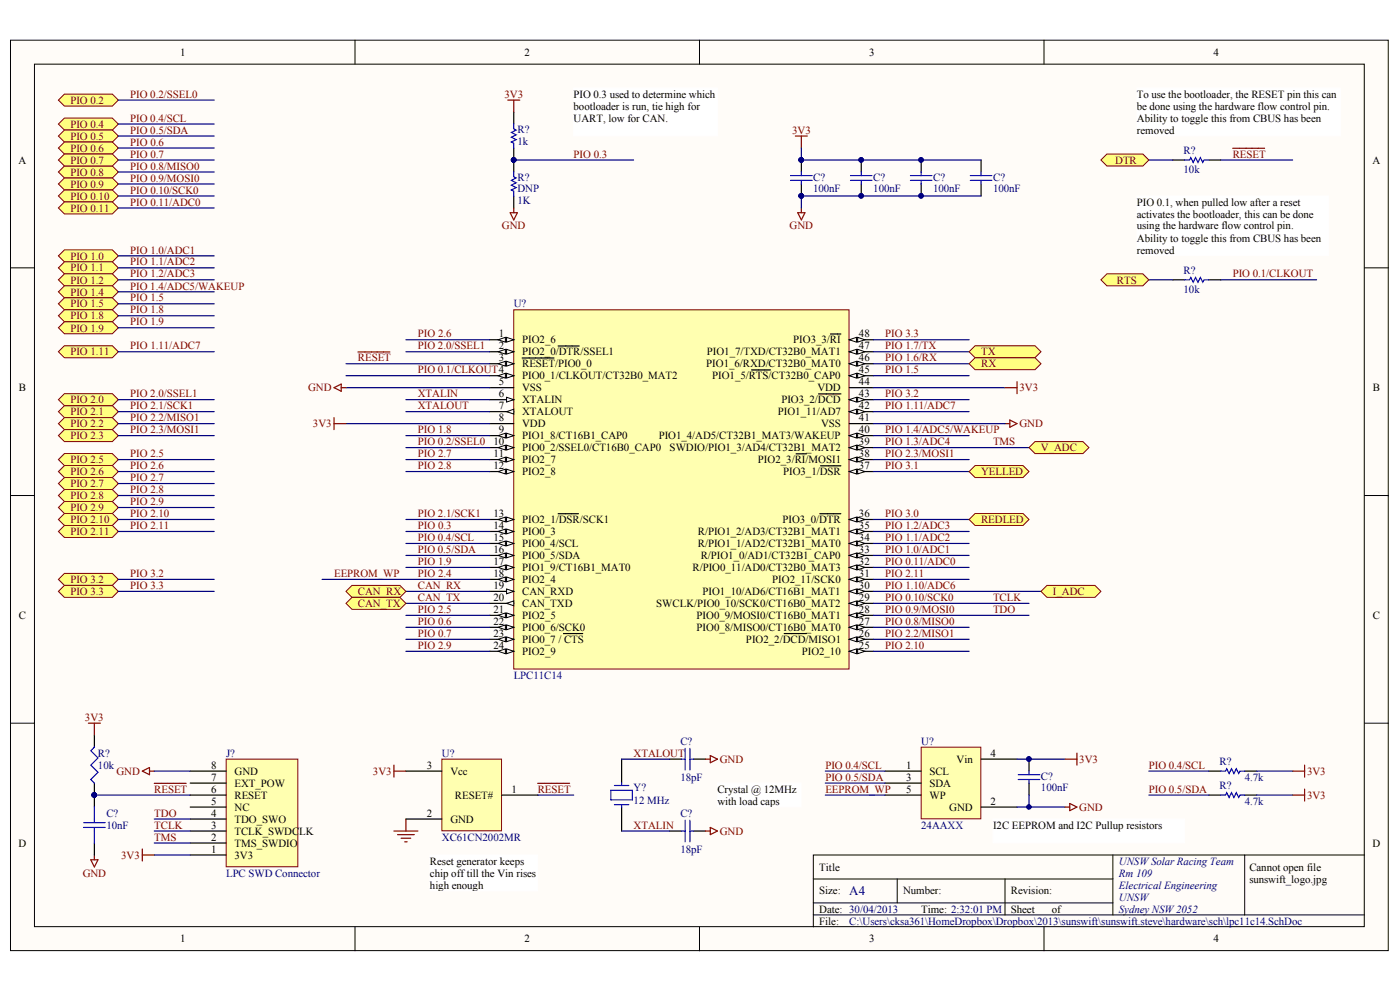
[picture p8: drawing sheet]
<svg xmlns="http://www.w3.org/2000/svg" width="288mm" height="204mm" viewBox="0 0 288 204" stroke-linecap="round" stroke-linejoin="round" font-family="sans-serif">
<defs><g id="words">
<text font-size="2.7" fill="#000080" x="174.6" y="184">A4</text>
<g font-size="2.2">
<text x="37" y="11.5">1</text>
<text x="107.9" y="11.5">2</text>
<text x="178.7" y="11.5">3</text>
<text x="249.5" y="11.5">4</text>
<text x="117.9" y="20.1">PIO 0.3 used to determine which</text>
<text x="117.9" y="22.6">bootloader is run, tie high for</text>
<text x="233.8" y="20.1">To use the bootloader, the RESET pin this can</text>
<text x="233.8" y="22.6">be done using the hardware flow control pin.</text>
<text x="117.9" y="25">UART, low for CAN.</text>
<text x="233.8" y="25">Ability to toggle this from CBUS has been</text>
<text x="233.8" y="27.5">removed</text>
<text x="3.8" y="33.6">A</text>
<text x="282.2" y="33.6">A</text>
<text x="233.8" y="42.3">PIO 0.1, when pulled low after a reset</text>
<text x="233.8" y="44.7">activates the bootloader, this can be done</text>
<text x="233.8" y="47.2">using the hardware flow control pin.</text>
<text x="233.8" y="49.7">Ability to toggle this from CBUS has been</text>
<text x="233.8" y="52.1">removed</text>
<text x="102.5" y="69.4">1</text>
<text x="102.5" y="71.8">2</text>
<text x="107.4" y="70.6">PIO2_6</text>
<text x="163.1" y="70.6">PIO3_3/RI</text>
<text x="176.6" y="71.8">47</text>
<text x="176.6" y="69.4">48</text>
<text x="102.5" y="74.3">3</text>
<text x="107.4" y="73">PIO2_0/DTR/SSEL1</text>
<text x="107.4" y="75.5">RESET/PIO0_0</text>
<text x="107.4" y="78">PIO0_1/CLKOUT/CT32B0_MAT2</text>
<text x="145.2" y="75.5">PIO1_6/RXD/CT32B0_MAT0</text>
<text x="145.3" y="73">PIO1_7/TXD/CT32B0_MAT1</text>
<text x="146.4" y="78">PIO1_5/RTS/CT32B0_CAP0</text>
<text x="176.6" y="76.7">45</text>
<text x="176.6" y="74.3">46</text>
<text x="3.9" y="80.4">B</text>
<text x="102.5" y="79.2">5</text>
<text x="102.5" y="81.7">6</text>
<text x="107.4" y="80.4">VSS</text>
<text x="107.4" y="82.9">XTALIN</text>
<text x="160.7" y="82.9">PIO3_2/DCD</text>
<text x="168.1" y="80.4">VDD</text>
<text x="176.6" y="81.7">43</text>
<text x="176.6" y="79.2">44</text>
<text x="282.3" y="80.4">B</text>
<text x="102.5" y="84.1">7</text>
<text x="102.5" y="86.6">8</text>
<text x="102.5" y="89.1">9</text>
<text x="107.4" y="85.4">XTALOUT</text>
<text x="107.4" y="87.8">VDD</text>
<text x="159.9" y="85.4">PIO1_11/AD7</text>
<text x="168.8" y="87.8">VSS</text>
<text x="176.6" y="89.1">40</text>
<text x="176.6" y="86.6">41</text>
<text x="176.6" y="84.1">42</text>
<text x="101.4" y="91.5">10</text>
<text x="101.4" y="94">11</text>
<text x="107.4" y="90.3">PIO1_8/CT16B1_CAP0</text>
<text x="107.4" y="92.7">PIO0_2/SSEL0/CT16B0_CAP0</text>
<text x="107.4" y="95.2">PIO2_7</text>
<text x="135.5" y="90.3">PIO1_4/AD5/CT32B1_MAT3/WAKEUP</text>
<text x="137.7" y="92.7">SWDIO/PIO1_3/AD4/CT32B1_MAT2</text>
<text x="155.8" y="95.2">PIO2_3/RI/MOSI1</text>
<text x="176.6" y="94">38</text>
<text x="176.6" y="91.5">39</text>
<text x="101.4" y="96.4">12</text>
<text x="107.4" y="97.7">PIO2_8</text>
<text x="161" y="97.7">PIO3_1/DSR</text>
<text x="176.6" y="96.4">37</text>
<text x="101.4" y="106.3">13</text>
<text x="107.4" y="107.5">PIO2_1/DSR/SCK1</text>
<text x="160.9" y="107.5">PIO3_0/DTR</text>
<text x="176.6" y="106.3">36</text>
<text x="101.4" y="108.8">14</text>
<text x="101.4" y="111.2">15</text>
<text x="101.4" y="113.7">16</text>
<text x="107.4" y="110">PIO0_3</text>
<text x="107.4" y="112.5">PIO0_4/SCL</text>
<text x="143.5" y="112.5">R/PIO1_1/AD2/CT32B1_MAT0</text>
<text x="143.5" y="110">R/PIO1_2/AD3/CT32B1_MAT1</text>
<text x="176.6" y="113.7">33</text>
<text x="176.6" y="111.2">34</text>
<text x="176.6" y="108.8">35</text>
<text x="101.4" y="116.2">17</text>
<text x="101.4" y="118.6">18</text>
<text x="107.4" y="114.9">PIO0_5/SDA</text>
<text x="107.4" y="117.4">PIO1_9/CT16B1_MAT0</text>
<text x="107.4" y="119.9">PIO2_4</text>
<text x="142.4" y="117.4">R/PIO0_11/AD0/CT32B0_MAT3</text>
<text x="144.1" y="114.9">R/PIO1_0/AD1/CT32B1_CAP0</text>
<text x="158.8" y="119.9">PIO2_11/SCK0</text>
<text x="176.6" y="118.6">31</text>
<text x="176.6" y="116.2">32</text>
<text x="101.4" y="121.1">19</text>
<text x="101.4" y="123.5">20</text>
<text x="107.4" y="122.3">CAN_RXD</text>
<text x="107.4" y="124.8">CAN_TXD</text>
<text x="134.9" y="124.8">SWCLK/PIO0_10/SCK0/CT16B0_MAT2</text>
<text x="144.5" y="122.3">PIO1_10/AD6/CT16B1_MAT1</text>
<text x="176.6" y="123.5">29</text>
<text x="176.6" y="121.1">30</text>
<text x="3.9" y="127.3">C</text>
<text x="101.4" y="126">21</text>
<text x="101.4" y="128.5">22</text>
<text x="101.4" y="130.9">23</text>
<text x="107.4" y="127.3">PIO2_5</text>
<text x="107.4" y="129.7">PIO0_6/SCK0</text>
<text x="143.2" y="129.7">PIO0_8/MISO0/CT16B0_MAT0</text>
<text x="143.2" y="127.3">PIO0_9/MOSI0/CT16B0_MAT1</text>
<text x="176.6" y="130.9">26</text>
<text x="176.6" y="128.5">27</text>
<text x="176.6" y="126">28</text>
<text x="282.3" y="127.3">C</text>
<text x="101.4" y="133.4">24</text>
<text x="107.4" y="132.2">PIO0_7 / CTS</text>
<text x="107.4" y="134.6">PIO2_9</text>
<text x="153.4" y="132.2">PIO2_2/DCD/MISO1</text>
<text x="164.9" y="134.6">PIO2_10</text>
<text x="176.6" y="133.4">25</text>
<text x="203.7" y="155.6">4</text>
<text x="43.4" y="160.5">7</text>
<text x="43.4" y="158">8</text>
<text x="48.2" y="161.7">EXT_POW</text>
<text x="48.2" y="159.3">GND</text>
<text x="87.8" y="158">3</text>
<text x="92.6" y="159.3">Vcc</text>
<text x="186.3" y="158">1</text>
<text x="186.3" y="160.5">3</text>
<text x="191.1" y="159.3">SCL</text>
<text x="191.1" y="161.7">SDA</text>
<text x="196.7" y="156.8">Vin</text>
<text x="43.4" y="167.9">4</text>
<text x="43.4" y="165.4">5</text>
<text x="43.4" y="162.9">6</text>
<text x="48.2" y="166.7">NC</text>
<text x="48.2" y="164.2">RESET</text>
<text x="87.8" y="167.9">2</text>
<text x="93.5" y="164.2">RESET#</text>
<text x="105.2" y="162.9">1</text>
<text x="147.5" y="162.9">Crystal @ 12MHz</text>
<text x="147.5" y="165.4">with load caps</text>
<text x="186.3" y="162.9">5</text>
<text x="191.1" y="164.2">WP</text>
<text x="195.2" y="166.7">GND</text>
<text x="203.7" y="165.4">2</text>
<text x="43.4" y="172.8">2</text>
<text x="43.4" y="170.3">3</text>
<text x="48.2" y="171.6">TCLK_SWDCLK</text>
<text x="48.2" y="169.1">TDO_SWO</text>
<text x="92.6" y="169.1">GND</text>
<text x="204.2" y="170.3">I2C EEPROM and I2C Pullup resistors</text>
<text x="3.8" y="174">D</text>
<text x="43.4" y="175.3">1</text>
<text x="48.2" y="176.5">3V3</text>
<text x="48.2" y="174">TMS_SWDIO</text>
<text x="88.4" y="177.7">Reset generator keeps</text>
<text x="168.4" y="179">Title</text>
<text x="256.9" y="179">Cannot open file</text>
<text x="282.2" y="174">D</text>
<text x="88.4" y="180.2">chip off till the Vin rises</text>
<text x="88.4" y="182.6">high enough</text>
<text x="168.4" y="183.9">Size:</text>
<text x="185.7" y="183.9">Number:</text>
<text x="207.9" y="183.9">Revision:</text>
<text x="256.9" y="181.4">sunswift_logo.jpg</text>
<text x="168.4" y="187.6">Date: 30/04/2013</text>
<text x="168.4" y="190">File:</text>
<text x="189.4" y="187.6">Time: 2:32:01 PM</text>
<text x="207.9" y="187.6">Sheet</text>
<text x="216.2" y="187.6">of</text>
<text x="37" y="193.7">1</text>
<text x="107.9" y="193.7">2</text>
<text x="178.7" y="193.7">3</text>
<text x="249.5" y="193.7">4</text>
</g>
<g font-size="2.2" fill="#800000">
<text x="14.5" y="21.3">PIO 0.2</text>
<text x="26.8" y="20.1">PIO 0.2/SSEL0</text>
<text x="14.5" y="26.2">PIO 0.4</text>
<text x="14.5" y="28.7">PIO 0.5</text>
<text x="26.8" y="25">PIO 0.4/SCL</text>
<text x="26.8" y="27.5">PIO 0.5/SDA</text>
<text x="26.8" y="30">PIO 0.6</text>
<text x="14.5" y="31.2">PIO 0.6</text>
<text x="14.5" y="33.6">PIO 0.7</text>
<text x="26.8" y="32.4">PIO 0.7</text>
<text x="26.8" y="34.9">PIO 0.8/MISO0</text>
<text x="117.9" y="32.4">PIO 0.3</text>
<text x="229.3" y="33.6">DTR</text>
<text x="253.5" y="32.4">RESET</text>
<text x="14.5" y="36.1">PIO 0.8</text>
<text x="14.5" y="38.6">PIO 0.9</text>
<text x="14.5" y="41">PIO 0.10</text>
<text x="26.8" y="39.8">PIO 0.10/SCK0</text>
<text x="26.8" y="37.3">PIO 0.9/MOSI0</text>
<text x="14.5" y="43.5">PIO 0.11</text>
<text x="26.8" y="42.3">PIO 0.11/ADC0</text>
<text x="14.5" y="53.3">PIO 1.0</text>
<text x="26.8" y="52.1">PIO 1.0/ADC1</text>
<text x="14.5" y="55.8">PIO 1.1</text>
<text x="14.5" y="58.3">PIO 1.2</text>
<text x="26.8" y="59.5">PIO 1.4/ADC5/WAKEUP</text>
<text x="26.8" y="57">PIO 1.2/ADC3</text>
<text x="26.8" y="54.6">PIO 1.1/ADC2</text>
<text x="229.7" y="58.3">RTS</text>
<text x="253.5" y="57">PIO 0.1/CLKOUT</text>
<text x="14.5" y="60.7">PIO 1.4</text>
<text x="14.5" y="63.2">PIO 1.5</text>
<text x="14.5" y="65.6">PIO 1.8</text>
<text x="26.8" y="64.4">PIO 1.8</text>
<text x="26.8" y="62">PIO 1.5</text>
<text x="14.5" y="68.1">PIO 1.9</text>
<text x="26.8" y="66.9">PIO 1.9</text>
<text x="26.8" y="71.8">PIO 1.11/ADC7</text>
<text x="85.9" y="69.4">PIO 2.6</text>
<text x="85.9" y="71.8">PIO 2.0/SSEL1</text>
<text x="182" y="69.4">PIO 3.3</text>
<text x="182" y="71.8">PIO 1.7/TX</text>
<text x="14.5" y="73">PIO 1.11</text>
<text x="73.6" y="74.3">RESET</text>
<text x="85.9" y="76.7">PIO 0.1/CLKOUT4</text>
<text x="182" y="74.3">PIO 1.6/RX</text>
<text x="182" y="76.7">PIO 1.5</text>
<text x="201.7" y="73">TX</text>
<text x="201.7" y="75.5">RX</text>
<text x="14.5" y="82.9">PIO 2.0</text>
<text x="26.8" y="81.7">PIO 2.0/SSEL1</text>
<text x="85.9" y="81.7">XTALIN</text>
<text x="182" y="81.7">PIO 3.2</text>
<text x="14.5" y="85.4">PIO 2.1</text>
<text x="14.5" y="87.8">PIO 2.2</text>
<text x="26.8" y="84.1">PIO 2.1/SCK1</text>
<text x="26.8" y="89.1">PIO 2.3/MOSI1</text>
<text x="26.8" y="86.6">PIO 2.2/MISO1</text>
<text x="85.9" y="84.1">XTALOUT</text>
<text x="85.9" y="89.1">PIO 1.8</text>
<text x="182" y="89.1">PIO 1.4/ADC5/WAKEUP</text>
<text x="182" y="84.1">PIO 1.11/ADC7</text>
<text x="14.5" y="95.2">PIO 2.5</text>
<text x="14.5" y="90.3">PIO 2.3</text>
<text x="26.8" y="94">PIO 2.5</text>
<text x="85.9" y="91.5">PIO 0.2/SSEL0</text>
<text x="85.9" y="94">PIO 2.7</text>
<text x="182" y="91.5">PIO 1.3/ADC4</text>
<text x="182" y="94">PIO 2.3/MOSI1</text>
<text x="204.2" y="91.5">TMS</text>
<text x="214" y="92.7">V_ADC</text>
<text x="14.5" y="97.7">PIO 2.6</text>
<text x="14.5" y="100.1">PIO 2.7</text>
<text x="26.8" y="96.4">PIO 2.6</text>
<text x="26.8" y="98.9">PIO 2.7</text>
<text x="26.8" y="101.4">PIO 2.8</text>
<text x="85.9" y="96.4">PIO 2.8</text>
<text x="182" y="96.4">PIO 3.1</text>
<text x="201.7" y="97.7">YELLED</text>
<text x="14.5" y="105.1">PIO 2.9</text>
<text x="14.5" y="107.5">PIO 2.10</text>
<text x="14.5" y="102.6">PIO 2.8</text>
<text x="26.8" y="103.8">PIO 2.9</text>
<text x="26.8" y="106.3">PIO 2.10</text>
<text x="85.9" y="106.3">PIO 2.1/SCK1</text>
<text x="182" y="106.3">PIO 3.0</text>
<text x="201.7" y="107.5">REDLED</text>
<text x="14.5" y="110">PIO 2.11</text>
<text x="26.8" y="108.8">PIO 2.11</text>
<text x="85.9" y="108.8">PIO 0.3</text>
<text x="85.9" y="111.2">PIO 0.4/SCL</text>
<text x="85.9" y="113.7">PIO 0.5/SDA</text>
<text x="182" y="108.8">PIO 1.2/ADC3</text>
<text x="182" y="113.7">PIO 1.0/ADC1</text>
<text x="182" y="111.2">PIO 1.1/ADC2</text>
<text x="14.5" y="119.9">PIO 3.2</text>
<text x="26.8" y="118.6">PIO 3.2</text>
<text x="68.7" y="118.6">EEPROM_WP</text>
<text x="85.9" y="116.2">PIO 1.9</text>
<text x="85.9" y="118.6">PIO 2.4</text>
<text x="182" y="116.2">PIO 0.11/ADC0</text>
<text x="182" y="118.6">PIO 2.11</text>
<text x="14.5" y="122.3">PIO 3.3</text>
<text x="26.8" y="121.1">PIO 3.3</text>
<text x="73.6" y="122.3">CAN_RX</text>
<text x="73.6" y="124.8">CAN_TX</text>
<text x="85.9" y="121.1">CAN_RX</text>
<text x="85.9" y="123.5">CAN_TX</text>
<text x="182" y="123.5">PIO 0.10/SCK0</text>
<text x="182" y="121.1">PIO 1.10/ADC6</text>
<text x="204.2" y="123.5">TCLK</text>
<text x="216.5" y="122.3">I_ADC</text>
<text x="85.9" y="126">PIO 2.5</text>
<text x="85.9" y="128.5">PIO 0.6</text>
<text x="85.9" y="130.9">PIO 0.7</text>
<text x="182" y="130.9">PIO 2.2/MISO1</text>
<text x="182" y="126">PIO 0.9/MOSI0</text>
<text x="182" y="128.5">PIO 0.8/MISO0</text>
<text x="204.2" y="126">TDO</text>
<text x="85.9" y="133.4">PIO 2.9</text>
<text x="182" y="133.4">PIO 2.10</text>
<text x="130.3" y="155.6">XTALOUT</text>
<text x="76.7" y="159.3">3V3</text>
<text x="169.7" y="158">PIO 0.4/SCL</text>
<text x="169.7" y="160.5">PIO 0.5/SDA</text>
<text x="236.2" y="158">PIO 0.4/SCL</text>
<text x="31.7" y="162.9">RESET</text>
<text x="31.7" y="167.9">TDO</text>
<text x="110.6" y="162.9">RESET</text>
<text x="169.7" y="162.9">EEPROM_WP</text>
<text x="236.2" y="162.9">PIO 0.5/SDA</text>
<text x="31.7" y="170.3">TCLK</text>
<text x="31.7" y="172.8">TMS</text>
<text x="130.3" y="170.3">XTALIN</text>
</g>
<g font-size="2.2" fill="#7f0000">
<text x="103.7" y="20.1">3V3</text>
<text x="162.9" y="27.5">3V3</text>
<text x="103.2" y="47.2">GND</text>
<text x="162.4" y="47.2">GND</text>
<text x="63.4" y="80.4">GND</text>
<text x="209.6" y="80.4">3V3</text>
<text x="64.3" y="87.8">3V3</text>
<text x="209.6" y="87.8">GND</text>
<text x="17.5" y="148.2">3V3</text>
<text x="23.9" y="159.3">GND</text>
<text x="148" y="156.8">GND</text>
<text x="221.9" y="156.8">3V3</text>
<text x="268.7" y="159.3">3V3</text>
<text x="221.9" y="166.7">GND</text>
<text x="268.7" y="164.2">3V3</text>
<text x="148" y="171.6">GND</text>
<text x="24.9" y="176.5">3V3</text>
<text x="17" y="180.2">GND</text>
</g>
<g font-size="2.2" fill="#000080">
<text x="106.4" y="27.3">R?</text>
<text x="106.4" y="29.7">1k</text>
<text x="243.4" y="31.7">R?</text>
<text x="243.4" y="35.6">10k</text>
<text x="106.4" y="37.1">R?</text>
<text x="106.4" y="39.6">DNP</text>
<text x="167.2" y="37.1">C?</text>
<text x="167.2" y="39.6">100nF</text>
<text x="179.6" y="37.1">C?</text>
<text x="179.6" y="39.6">100nF</text>
<text x="191.9" y="37.1">C?</text>
<text x="191.9" y="39.6">100nF</text>
<text x="204.2" y="37.1">C?</text>
<text x="204.2" y="39.6">100nF</text>
<text x="106.4" y="42">1K</text>
<text x="243.4" y="56.3">R?</text>
<text x="105.6" y="63.2">U?</text>
<text x="243.4" y="60.2">10k</text>
<text x="105.6" y="139.6">LPC11C14</text>
<text x="20.1" y="155.6">R?</text>
<text x="46.5" y="155.6">J?</text>
<text x="90.9" y="155.6">U?</text>
<text x="139.9" y="153.1">C?</text>
<text x="189.4" y="153.1">U?</text>
<text x="20.1" y="158">10k</text>
<text x="139.9" y="160.5">18pF</text>
<text x="214" y="160.2">C?</text>
<text x="250.8" y="157.3">R?</text>
<text x="255.9" y="160.5">4.7k</text>
<text x="21.9" y="167.9">C?</text>
<text x="130.3" y="162.7">Y?</text>
<text x="130.3" y="165.2">12 MHz</text>
<text x="139.9" y="167.9">C?</text>
<text x="214" y="162.7">100nF</text>
<text x="250.8" y="162.2">R?</text>
<text x="255.9" y="165.4">4.7k</text>
<text x="21.9" y="170.3">10nF</text>
<text x="90.9" y="172.8">XC61CN2002MR</text>
<text x="189.4" y="170.3">24AAXX</text>
<text x="139.9" y="175.3">18pF</text>
<text x="230.1" y="177.7">UNSW Solar Racing Team</text>
<text x="46.5" y="180.2">LPC SWD Connector</text>
<text x="230.1" y="180.2">Rm 109</text>
<text x="230.1" y="182.6">Electrical Engineering</text>
<text x="230.1" y="185.1">UNSW</text>
<text x="174.6" y="190">C:\Users\cksa361\HomeDropbox\Dropbox\2013\sunswift\sunswift.steve\hardware\sch\lpc11c14.SchDoc</text>
<text x="230.1" y="187.6">SydneyNSW 2052</text>
</g>
</g></defs>
<g fill="#fffcf8" stroke="#000" stroke-width=".21">
<path d="M2.2 8.3h283.3v187.1h-283.3z"/>
<path d="M7.1 13.2h273.4v177.3h-273.4z"/>
</g>
<g fill="none" stroke="#000" stroke-width=".21">
<path d="M73 8.3v4.9M143.8 8.3v4.9M214.7 8.3v4.9M2.2 55.1h4.9M280.6 55.1h4.9M2.2 101.9h4.9M280.6 101.9h4.9M2.2 148.7h4.9M280.6 148.7h4.9M228.8 175.7v12.4M255.9 175.7h-88.7v14.8M280.6 175.7h-24.7v12.4"/>
<path d="M73 190.5v4.9M143.8 190.5v4.9M167.2 180.7h61.6M167.2 188.1h113.4M167.2 185.6h61.6M184.5 180.7v4.9M206.7 180.7v7.4M214.7 190.5v4.9"/>
</g>
<path d="M81 157.3v2.4M81 158.5h2.5M31.7 161h6.6M81 170.8h4.9M81.7 171.6h3.5M82.5 172.3h1.9M83.2 173h.5M83.5 168.4v2.4" fill="none" stroke="#800000" stroke-width=".25"/>
<path d="M206.7 87.1h.9M207.6 86.3l1.5 .8-1.5 .7zM18.2 148.7h2.4M19.4 148.7v2.4M145.1 156h.9M146 155.3l1.5 .7-1.5 .8zM18.7 176.7h1.4l-.7 1.5zM19.4 175.7v1M29.3 174.5v2.5M29.3 175.7h2.4M145.1 170.8h.9M146 170.1l1.5 .7-1.5 .8z" fill="none" stroke="#7f0000" stroke-width=".25"/>
<path d="M127.8 156h9.9M19.4 163.4h19.7M110.6 163.4h7.4M127.8 170.8h9.9" fill="none" stroke="#000080" stroke-width=".25"/>
<circle cx="19.4" cy="163.4" r=".47" fill="#000080" stroke="#000080" stroke-width=".21"/>
<path d="M19.4 151.1v2.5M127.8 156v5M137.7 156h2.4M142.6 156h2.5M19.4 161v4.9M19.4 173.3v2.4M127.8 165.9v4.9M137.7 170.8h2.4M142.6 170.8h2.5" fill="none" stroke="#000" stroke-width=".25"/>
<g fill="none" stroke="#00f" stroke-width=".25">
<path d="M19.4 153.6l-.7 .7 1.4 1.5-1.4 1.5 1.4 1.5-1.4 1.4 .7 .8M140.1 156h.8M140.9 153.8v4.5M141.9 156h.7M141.9 153.8v4.5M17.2 170.1h4.4M17.2 169.1h4.4M19.4 165.9v3.2M19.4 170.1v3.2M125.6 162.4h4.4v2h-4.4zM126.3 161.5h3M126.3 165.4h3"/>
<path d="M127.8 161v.5M127.8 165.4v.5M140.1 170.8h.8M140.9 168.6v4.4M141.9 168.6v4.4M141.9 170.8h.7"/>
</g>
<path d="M90.9 156h12.2v14.8h-12.2z" fill="#ffffb0" stroke="#800000" stroke-width=".21"/>
<path d="M83.5 158.5h7.4M83.5 168.4h7.4M103.2 163.4h7.4" fill="none" stroke="#000" stroke-width=".25"/>
<path d="M105.6 63.7h69v73.8h-69z" fill="#ffffb0" stroke="#800000" stroke-width=".21"/>
<path d="M100.7 69.8h4.9" fill="none" stroke="#000" stroke-width=".25"/>
<g fill="#fffcf8" stroke="#000" stroke-width=".21">
<path d="M104.2 69.3l1.4 .5-1.4 .5z"/>
<path d="M102.4 69.8l1.5-.5v1z"/>
</g>
<path d="M100.7 72.3h4.9" fill="none" stroke="#000" stroke-width=".25"/>
<g fill="#fffcf8" stroke="#000" stroke-width=".21">
<path d="M104.2 71.8l1.4 .5-1.4 .5z"/>
<path d="M102.4 72.3l1.5-.5v1z"/>
</g>
<path d="M100.7 74.8h4.9M114.8 71.1h4.3" fill="none" stroke="#000" stroke-width=".25"/>
<g fill="#fffcf8" stroke="#000" stroke-width=".21">
<path d="M104.2 74.3l1.4 .5-1.4 .5z"/>
<path d="M102.4 74.8l1.5-.5v1z"/>
</g>
<path d="M100.7 77.2h4.9M107.4 73.6h6.5" fill="none" stroke="#000" stroke-width=".25"/>
<g fill="#fffcf8" stroke="#000" stroke-width=".21">
<path d="M104.2 76.7l1.4 .5-1.4 .5z"/>
<path d="M102.4 77.2l1.5-.5v1z"/>
</g>
<path d="M100.7 79.7h4.9M100.7 82.2h4.9" fill="none" stroke="#000" stroke-width=".25"/>
<path d="M104.2 81.7l1.4 .5-1.4 .4z" fill="#fffcf8" stroke="#000" stroke-width=".21"/>
<path d="M100.7 84.6h4.9" fill="none" stroke="#000" stroke-width=".25"/>
<path d="M104.2 84.6l1.4-.5v1z" fill="#fffcf8" stroke="#000" stroke-width=".21"/>
<path d="M100.7 87.1h4.9M100.7 89.5h4.9" fill="none" stroke="#000" stroke-width=".25"/>
<g fill="#fffcf8" stroke="#000" stroke-width=".21">
<path d="M104.2 89l1.4 .5-1.4 .5z"/>
<path d="M102.4 89.5l1.5-.5v1z"/>
</g>
<path d="M100.7 92h4.9" fill="none" stroke="#000" stroke-width=".25"/>
<g fill="#fffcf8" stroke="#000" stroke-width=".21">
<path d="M104.2 91.5l1.4 .5-1.4 .5z"/>
<path d="M102.4 92l1.5-.5v1z"/>
</g>
<path d="M100.7 94.5h4.9" fill="none" stroke="#000" stroke-width=".25"/>
<g fill="#fffcf8" stroke="#000" stroke-width=".21">
<path d="M104.2 94l1.4 .5-1.4 .5z"/>
<path d="M102.4 94.5l1.5-.5v1z"/>
</g>
<path d="M100.7 96.9h4.9" fill="none" stroke="#000" stroke-width=".25"/>
<g fill="#fffcf8" stroke="#000" stroke-width=".21">
<path d="M104.2 96.4l1.4 .5-1.4 .5z"/>
<path d="M102.4 96.9l1.5-.5v1z"/>
</g>
<path d="M100.7 106.8h4.9" fill="none" stroke="#000" stroke-width=".25"/>
<g fill="#fffcf8" stroke="#000" stroke-width=".21">
<path d="M104.2 106.3l1.4 .5-1.4 .5z"/>
<path d="M102.4 106.8l1.5-.5v1z"/>
</g>
<path d="M100.7 109.2h4.9M114.8 105.6h4.1" fill="none" stroke="#000" stroke-width=".25"/>
<g fill="#fffcf8" stroke="#000" stroke-width=".21">
<path d="M104.2 108.8l1.4 .4-1.4 .5z"/>
<path d="M102.4 109.2l1.5-.4v.9z"/>
</g>
<path d="M100.7 111.7h4.9" fill="none" stroke="#000" stroke-width=".25"/>
<g fill="#fffcf8" stroke="#000" stroke-width=".21">
<path d="M104.2 111.2l1.4 .5-1.4 .5z"/>
<path d="M102.4 111.7l1.5-.5v1z"/>
</g>
<path d="M100.7 114.2h4.9" fill="none" stroke="#000" stroke-width=".25"/>
<g fill="#fffcf8" stroke="#000" stroke-width=".21">
<path d="M104.2 113.7l1.4 .5-1.4 .5z"/>
<path d="M102.4 114.2l1.5-.5v1z"/>
</g>
<path d="M100.7 116.6h4.9" fill="none" stroke="#000" stroke-width=".25"/>
<g fill="#fffcf8" stroke="#000" stroke-width=".21">
<path d="M104.2 116.1l1.4 .5-1.4 .5z"/>
<path d="M102.4 116.6l1.5-.5v1z"/>
</g>
<path d="M100.7 119.1h4.9" fill="none" stroke="#000" stroke-width=".25"/>
<g fill="#fffcf8" stroke="#000" stroke-width=".21">
<path d="M104.2 118.6l1.4 .5-1.4 .5z"/>
<path d="M102.4 119.1l1.5-.5v1z"/>
</g>
<path d="M100.7 121.6h4.9" fill="none" stroke="#000" stroke-width=".25"/>
<path d="M104.2 121.1l1.4 .5-1.4 .5z" fill="#fffcf8" stroke="#000" stroke-width=".21"/>
<path d="M100.7 124h4.9" fill="none" stroke="#000" stroke-width=".25"/>
<path d="M104.2 124l1.4-.5v1z" fill="#fffcf8" stroke="#000" stroke-width=".21"/>
<path d="M100.7 126.5h4.9" fill="none" stroke="#000" stroke-width=".25"/>
<g fill="#fffcf8" stroke="#000" stroke-width=".21">
<path d="M104.2 126l1.4 .5-1.4 .5z"/>
<path d="M102.4 126.5l1.5-.5v1z"/>
</g>
<path d="M100.7 128.9h4.9" fill="none" stroke="#000" stroke-width=".25"/>
<g fill="#fffcf8" stroke="#000" stroke-width=".21">
<path d="M104.2 128.5l1.4 .4-1.4 .5z"/>
<path d="M102.4 128.9l1.5-.4v.9z"/>
</g>
<path d="M100.7 131.4h4.9" fill="none" stroke="#000" stroke-width=".25"/>
<g fill="#fffcf8" stroke="#000" stroke-width=".21">
<path d="M104.2 130.9l1.4 .5-1.4 .5z"/>
<path d="M102.4 131.4l1.5-.5v1z"/>
</g>
<path d="M100.7 133.9h4.9M115.9 130.2h3.9" fill="none" stroke="#000" stroke-width=".25"/>
<g fill="#fffcf8" stroke="#000" stroke-width=".21">
<path d="M104.2 133.4l1.4 .5-1.4 .5z"/>
<path d="M102.4 133.9l1.5-.5v1z"/>
</g>
<path d="M174.6 133.9h5" fill="none" stroke="#000" stroke-width=".25"/>
<g fill="#fffcf8" stroke="#000" stroke-width=".21">
<path d="M174.6 133.9l1.5-.5v1z"/>
<path d="M176.4 133.4l1.4 .5-1.4 .5z"/>
</g>
<path d="M174.6 131.4h5" fill="none" stroke="#000" stroke-width=".25"/>
<g fill="#fffcf8" stroke="#000" stroke-width=".21">
<path d="M174.6 131.4l1.5-.5v1z"/>
<path d="M176.4 130.9l1.4 .5-1.4 .5z"/>
</g>
<path d="M161.2 130.2h4.6M174.6 128.9h5" fill="none" stroke="#000" stroke-width=".25"/>
<g fill="#fffcf8" stroke="#000" stroke-width=".21">
<path d="M174.6 128.9l1.5-.4v.9z"/>
<path d="M176.4 128.5l1.4 .4-1.4 .5z"/>
</g>
<path d="M174.6 126.5h5" fill="none" stroke="#000" stroke-width=".25"/>
<g fill="#fffcf8" stroke="#000" stroke-width=".21">
<path d="M174.6 126.5l1.5-.5v1z"/>
<path d="M176.4 126l1.4 .5-1.4 .5z"/>
</g>
<path d="M174.6 124h5" fill="none" stroke="#000" stroke-width=".25"/>
<g fill="#fffcf8" stroke="#000" stroke-width=".21">
<path d="M174.6 124l1.5-.5v1z"/>
<path d="M176.4 123.5l1.4 .5-1.4 .5z"/>
</g>
<path d="M174.6 121.6h5" fill="none" stroke="#000" stroke-width=".25"/>
<g fill="#fffcf8" stroke="#000" stroke-width=".21">
<path d="M174.6 121.6l1.5-.5v1z"/>
<path d="M176.4 121.1l1.4 .5-1.4 .5z"/>
</g>
<path d="M174.6 119.1h5" fill="none" stroke="#000" stroke-width=".25"/>
<g fill="#fffcf8" stroke="#000" stroke-width=".21">
<path d="M174.6 119.1l1.5-.5v1z"/>
<path d="M176.4 118.6l1.4 .5-1.4 .5z"/>
</g>
<path d="M174.6 116.6h5" fill="none" stroke="#000" stroke-width=".25"/>
<g fill="#fffcf8" stroke="#000" stroke-width=".21">
<path d="M174.6 116.6l1.5-.5v1z"/>
<path d="M176.4 116.1l1.4 .5-1.4 .5z"/>
</g>
<path d="M174.6 114.2h5" fill="none" stroke="#000" stroke-width=".25"/>
<g fill="#fffcf8" stroke="#000" stroke-width=".21">
<path d="M174.6 114.2l1.5-.5v1z"/>
<path d="M176.4 113.7l1.4 .5-1.4 .5z"/>
</g>
<path d="M174.6 111.7h5" fill="none" stroke="#000" stroke-width=".25"/>
<g fill="#fffcf8" stroke="#000" stroke-width=".21">
<path d="M174.6 111.7l1.5-.5v1z"/>
<path d="M176.4 111.2l1.4 .5-1.4 .5z"/>
</g>
<path d="M174.6 109.2h5" fill="none" stroke="#000" stroke-width=".25"/>
<g fill="#fffcf8" stroke="#000" stroke-width=".21">
<path d="M174.6 109.2l1.5-.4v.9z"/>
<path d="M176.4 108.8l1.4 .4-1.4 .5z"/>
</g>
<path d="M174.6 106.8h5" fill="none" stroke="#000" stroke-width=".25"/>
<g fill="#fffcf8" stroke="#000" stroke-width=".21">
<path d="M174.6 106.8l1.5-.5v1z"/>
<path d="M176.4 106.3l1.4 .5-1.4 .5z"/>
</g>
<path d="M174.6 96.9h5M168.6 105.6h4.3" fill="none" stroke="#000" stroke-width=".25"/>
<g fill="#fffcf8" stroke="#000" stroke-width=".21">
<path d="M174.6 96.9l1.5-.5v1z"/>
<path d="M176.4 96.4l1.4 .5-1.4 .5z"/>
</g>
<path d="M168.7 95.7h4.2M174.6 94.5h5" fill="none" stroke="#000" stroke-width=".25"/>
<g fill="#fffcf8" stroke="#000" stroke-width=".21">
<path d="M174.6 94.5l1.5-.5v1z"/>
<path d="M176.4 94l1.4 .5-1.4 .5z"/>
</g>
<path d="M163.7 93.3h2.1M174.6 92h5" fill="none" stroke="#000" stroke-width=".25"/>
<g fill="#fffcf8" stroke="#000" stroke-width=".21">
<path d="M174.6 92l1.5-.5v1z"/>
<path d="M176.4 91.5l1.4 .5-1.4 .5z"/>
</g>
<path d="M174.6 89.5h5" fill="none" stroke="#000" stroke-width=".25"/>
<g fill="#fffcf8" stroke="#000" stroke-width=".21">
<path d="M174.6 89.5l1.5-.5v1z"/>
<path d="M176.4 89l1.4 .5-1.4 .5z"/>
</g>
<path d="M174.6 87.1h5M174.6 84.6h5" fill="none" stroke="#000" stroke-width=".25"/>
<g fill="#fffcf8" stroke="#000" stroke-width=".21">
<path d="M174.6 84.6l1.5-.5v1z"/>
<path d="M176.4 84.1l1.4 .5-1.4 .5z"/>
</g>
<path d="M174.6 82.2h5" fill="none" stroke="#000" stroke-width=".25"/>
<g fill="#fffcf8" stroke="#000" stroke-width=".21">
<path d="M174.6 82.2l1.5-.5v.9z"/>
<path d="M176.4 81.7l1.4 .5-1.4 .4z"/>
</g>
<path d="M174.6 79.7h5M174.6 77.2h5M168.3 81h4.6" fill="none" stroke="#000" stroke-width=".25"/>
<g fill="#fffcf8" stroke="#000" stroke-width=".21">
<path d="M174.6 77.2l1.5-.5v1z"/>
<path d="M176.4 76.7l1.4 .5-1.4 .5z"/>
</g>
<path d="M154.5 76h3.9M174.6 74.8h5" fill="none" stroke="#000" stroke-width=".25"/>
<g fill="#fffcf8" stroke="#000" stroke-width=".21">
<path d="M174.6 74.8l1.5-.5v1z"/>
<path d="M176.4 74.3l1.4 .5-1.4 .5z"/>
</g>
<path d="M174.6 72.3h5" fill="none" stroke="#000" stroke-width=".25"/>
<g fill="#fffcf8" stroke="#000" stroke-width=".21">
<path d="M174.6 72.3l1.5-.5v1z"/>
<path d="M176.4 71.8l1.4 .5-1.4 .5z"/>
</g>
<path d="M174.6 69.8h5" fill="none" stroke="#000" stroke-width=".25"/>
<g fill="#fffcf8" stroke="#000" stroke-width=".21">
<path d="M174.6 69.8l1.5-.5v1z"/>
<path d="M176.4 69.3l1.4 .5-1.4 .5z"/>
</g>
<path d="M170.8 68.7h2.1" fill="none" stroke="#000" stroke-width=".25"/>
<g fill="#fff" stroke="#fff" stroke-width=".21">
<path d="M147.5 161h17.2v4.8h-17.2z"/>
<path d="M88.4 175.7h22.1v7.4h-22.1z"/>
</g>
<path d="M46.5 156h14.7v22.2h-14.7z" fill="#ffffb0" stroke="#800000" stroke-width=".21"/>
<path d="M164.8 32.9v2.5M164.8 37.8v2.5M39.1 158.5h7.4M39.1 175.7h7.4M39.1 173.3h7.4M39.1 170.8h7.4M39.1 168.4h7.4M39.1 165.9h7.4M39.1 163.4h7.4M39.1 161h7.4" fill="none" stroke="#000" stroke-width=".25"/>
<g fill="none" stroke="#000080" stroke-width=".25">
<path d="M71.1 77.2h29.6M71.1 74.8h29.6M71.1 79.7h29.6M83.5 72.3h17.2M83.5 69.8h17.2M179.6 77.2h19.7M179.6 74.8h19.7M179.6 72.3h19.7M179.6 69.8h19.7M179.6 79.7h27.1M71.1 87.1h29.6M83.5 96.9h17.2"/>
<path d="M83.5 94.5h17.2M83.5 92h17.2M83.5 89.5h17.2M83.5 84.6h17.2M83.5 82.2h17.2M179.6 96.9h19.7M179.6 94.5h19.7M179.6 92h32M179.6 89.5h19.7M179.6 84.6h19.7M179.6 82.2h19.7M179.6 87.1h27.1"/>
<path d="M83.5 116.6h17.2M83.5 114.2h17.2M83.5 111.7h17.2M83.5 106.8h17.2M179.6 116.6h19.7M179.6 114.2h19.7M179.6 111.7h19.7M179.6 106.8h19.7M179.6 119.1h19.7M179.6 109.2h19.7M83.5 133.9h17.2M83.5 131.4h17.2"/>
<path d="M83.5 128.9h17.2M83.5 126.5h17.2M83.5 124h17.2M83.5 121.6h17.2M179.6 133.9h19.7M179.6 131.4h19.7M179.6 128.9h19.7M179.6 126.5h32M179.6 124h32M179.6 121.6h34.4M31.7 158.5h7.4M31.7 175.7h7.4"/>
<path d="M31.7 168.4h7.4M31.7 170.8h7.4M31.7 173.3h7.4"/>
</g>
<path d="M164 43.7h1.5l-.7 1.5zM164.8 42.7v1M68.7 79.7l1.5-.8v1.5zM70.2 79.7h.9M206.7 79.7h2.4M209.1 78.5v2.4M68.7 85.8v2.5M68.7 87.1h2.4M29.3 158.5l1.4-.7v1.4zM30.7 158.5h1" fill="none" stroke="#7f0000" stroke-width=".25"/>
<g fill="#000080" stroke="#000080" stroke-width=".21">
<circle cx="164.7" cy="32.9" r=".47"/>
<circle cx="164.7" cy="40.3" r=".47"/>
</g>
<path d="M162.6 37.1h4.4M162.6 36.1h4.4M164.8 35.4v.7M164.8 37.1v.7" fill="none" stroke="#00f" stroke-width=".25"/>
<path d="M73.6 72.3h6.6M110.6 161h6.5" fill="none" stroke="#800000" stroke-width=".25"/>
<g fill="#ffff80" stroke="#800000" stroke-width=".21">
<path d="M199.3 72.3l1.2-1.2h12.3l1.2 1.2-1.2 1.2h-12.3z" fill-rule="evenodd"/>
<path d="M199.3 74.8l1.2-1.3h12.3l1.2 1.3-1.2 1.2h-12.3z" fill-rule="evenodd"/>
<path d="M71.1 121.6l1.3-1.3h9.8l1.3 1.3-1.3 1.2h-9.8z" fill-rule="evenodd"/>
<path d="M71.1 124l1.3-1.2h9.8l1.3 1.2-1.3 1.3h-9.8z" fill-rule="evenodd"/>
</g>
<path d="M105.6 32.9h24.7M236.2 32.9h5M251 32.9h14.8M236.2 57.5h5M251 57.5h19.7M83.5 109.2h17.2" fill="none" stroke="#000080" stroke-width=".25"/>
<path d="M105.6 23v2.5M105.6 30.4v5M241.2 32.9h2.4M248.5 32.9h2.5M105.6 40.3v2.4M241.2 57.5h2.4M248.5 57.5h2.5" fill="none" stroke="#000" stroke-width=".25"/>
<circle cx="105.6" cy="32.9" r=".47" fill="#000080" stroke="#000080" stroke-width=".21"/>
<path d="M105.6 25.5v1l.5 .2-1 .5 1 .5-1 .5 1 .5-1 .5 .5 .2v1M105.6 35.4v.9l.5 .3-1 .5 1 .5-1 .5 1 .5-1 .4 .5 .3v1M243.6 32.9h1l.2-.5 .5 1 .5-1 .5 1 .5-1 .5 1 .3-.5h.9M243.6 57.5h1l.2-.5 .5 1 .5-1 .5 1 .5-1 .5 1 .3-.5h.9" fill="none" stroke="#00f" stroke-width=".25"/>
<path d="M104.4 20.6h2.5M105.6 20.6v2.4M104.9 43.7h1.5l-.8 1.5zM105.6 42.7v1" fill="none" stroke="#7f0000" stroke-width=".25"/>
<g fill="#fff" stroke="#fff" stroke-width=".21">
<path d="M118 18.1h29.5v9.8h-29.5z"/>
<path d="M233.8 18.1h41.8v9.8h-41.8z"/>
<path d="M233.8 40.3h39.3v12.2h-39.3z"/>
</g>
<path d="M253.5 30.5h6.5" fill="none" stroke="#800000" stroke-width=".25"/>
<g fill="#ffff80" stroke="#800000" stroke-width=".21">
<path d="M226.4 57.5l1.2-1.2h7.4l1.2 1.2-1.2 1.3h-7.4z" fill-rule="evenodd"/>
<path d="M226.4 32.9l1.2-1.2h7.4l1.2 1.2-1.2 1.2h-7.4z" fill-rule="evenodd"/>
</g>
<path d="M189.4 153.6h12.3v14.7h-12.3z" fill="#ffffb0" stroke="#800000" stroke-width=".21"/>
<g fill="none" stroke="#000" stroke-width=".25">
<path d="M177.1 32.9v2.5M177.1 37.8v2.5M189.4 32.9v2.5M189.4 37.8v2.5M201.7 32.9v2.5M201.7 37.8v2.5M182 158.5h7.4M201.7 156h7.4M211.6 156v2.5M248.5 158.5h2.5M255.9 158.5h2.5M182 161h7.4"/>
<path d="M182 163.4h7.4M201.7 165.9h7.4M211.6 161v2.4M248.5 163.4h2.5M255.9 163.4h2.5"/>
</g>
<path d="M164.8 30.4v2.5h36.9M201.7 40.3h-36.9v2.4M169.7 158.5h12.3M209.1 156h9.9M236.2 158.5h12.3M258.4 158.5h7.4M169.7 161h12.3M169.7 163.4h12.3M209.1 165.9h9.9M211.6 163.4v2.5M236.2 163.4h12.3M258.4 163.4h7.4" fill="none" stroke="#000080" stroke-width=".25"/>
<path d="M163.5 28h2.5M164.8 28v2.4M219 156h2.4M221.4 154.8v2.5M265.8 158.5h2.5M268.3 157.3v2.4M219 165.9h1M220 165.2l1.4 .7-1.4 .7zM265.8 163.4h2.5M268.3 162.2v2.5" fill="none" stroke="#7f0000" stroke-width=".25"/>
<g fill="none" stroke="#00f" stroke-width=".25">
<path d="M174.9 37.1h4.4M174.9 36.1h4.4M177.1 35.4v.7M177.1 37.1v.7M187.2 37.1h4.4M187.2 36.1h4.4M189.4 35.4v.7M189.4 37.1v.7M199.5 37.1h4.4M199.5 36.1h4.4M201.7 35.4v.7M201.7 37.1v.7"/>
<path d="M209.4 159.2h4.4M211.6 158.5v.7M251 158.5h1l.2-.5 .5 1 .5-1 .5 1 .5-1 .5 1 .2-.5h1M209.4 160.2h4.4M211.6 160.2v.8M251 163.4h1l.2-.5 .5 1 .5-1 .5 1 .5-1 .5 1 .2-.5h1"/>
</g>
<path d="M204.2 168.4h39.4v4.8h-39.4z" fill="#fff" stroke="#fff" stroke-width=".21"/>
<g fill="#000080" stroke="#000080" stroke-width=".21">
<circle cx="211.6" cy="156" r=".47"/>
<circle cx="211.6" cy="165.9" r=".47"/>
<circle cx="177.1" cy="32.9" r=".47"/>
<circle cx="177.1" cy="40.3" r=".47"/>
<circle cx="189.4" cy="32.9" r=".47"/>
<circle cx="189.4" cy="40.3" r=".47"/>
<circle cx="164.7" cy="32.9" r=".47"/>
<circle cx="164.7" cy="40.3" r=".47"/>
</g>
<g fill="#ffff80" stroke="#800000" stroke-width=".21">
<path d="M199.3 96.9l1.2-1.2h9.9l1.2 1.2-1.2 1.3h-9.9z" fill-rule="evenodd"/>
<path d="M199.3 106.8l1.2-1.3h9.9l1.2 1.3-1.2 1.2h-9.9z" fill-rule="evenodd"/>
<path d="M214 121.6l1.3-1.3h9.8l1.3 1.3-1.3 1.2h-9.8z" fill-rule="evenodd"/>
<path d="M211.6 92l1.2-1.2h9.9l1.2 1.2-1.2 1.2h-9.9z" fill-rule="evenodd"/>
</g>
<path d="M66.2 119.1h34.5" fill="none" stroke="#000080" stroke-width=".25"/>
<g fill="#ffff80" stroke="#800000" stroke-width=".21">
<path d="M12 84.6l1.2-1.2h9.9l1.2 1.2-1.2 1.2h-9.9z" fill-rule="evenodd"/>
<path d="M12 94.5l1.2-1.3h9.9l1.2 1.3-1.2 1.2h-9.9z" fill-rule="evenodd"/>
<path d="M12 104.3l1.2-1.2h9.9l1.2 1.2-1.2 1.2h-9.9z" fill-rule="evenodd"/>
<path d="M12 106.8l1.2-1.3h9.9l1.2 1.3-1.2 1.2h-9.9z" fill-rule="evenodd"/>
<path d="M12 87.1l1.2-1.3h9.9l1.2 1.3-1.2 1.2h-9.9z" fill-rule="evenodd"/>
<path d="M12 35.4l1.2-1.3h9.9l1.2 1.3-1.2 1.2h-9.9z" fill-rule="evenodd"/>
<path d="M12 37.8l1.2-1.2h9.9l1.2 1.2-1.2 1.2h-9.9z" fill-rule="evenodd"/>
<path d="M12 40.3l1.2-1.3h9.9l1.2 1.3-1.2 1.2h-9.9z" fill-rule="evenodd"/>
<path d="M12 109.2l1.2-1.2h9.9l1.2 1.2-1.2 1.3h-9.9z" fill-rule="evenodd"/>
<path d="M12 42.7l1.2-1.2h9.9l1.2 1.2-1.2 1.3h-9.9z" fill-rule="evenodd"/>
<path d="M12 52.6l1.2-1.2h9.9l1.2 1.2-1.2 1.2h-9.9z" fill-rule="evenodd"/>
<path d="M12 55.1l1.2-1.3h9.9l1.2 1.3-1.2 1.2h-9.9z" fill-rule="evenodd"/>
<path d="M12 57.5l1.2-1.2h9.9l1.2 1.2-1.2 1.3h-9.9z" fill-rule="evenodd"/>
<path d="M12 89.5l1.2-1.2h9.9l1.2 1.2-1.2 1.3h-9.9z" fill-rule="evenodd"/>
<path d="M12 60l1.2-1.2h9.9l1.2 1.2-1.2 1.2h-9.9z" fill-rule="evenodd"/>
<path d="M12 119.1l1.2-1.2h9.9l1.2 1.2-1.2 1.2h-9.9z" fill-rule="evenodd"/>
<path d="M12 62.4l1.2-1.2h9.9l1.2 1.2-1.2 1.3h-9.9z" fill-rule="evenodd"/>
<path d="M12 121.6l1.2-1.3h9.9l1.2 1.3-1.2 1.2h-9.9z" fill-rule="evenodd"/>
</g>
<path d="M24.3 84.6h19.7M24.3 94.5h19.7M24.3 104.3h19.7" fill="none" stroke="#000080" stroke-width=".25"/>
<path d="M12 20.6l1.2-1.3h9.9l1.2 1.3-1.2 1.2h-9.9z" fill-rule="evenodd" fill="#ffff80" stroke="#800000" stroke-width=".21"/>
<path d="M24.3 20.6h19.7" fill="none" stroke="#000080" stroke-width=".25"/>
<g fill="#ffff80" stroke="#800000" stroke-width=".21">
<path d="M12 25.5l1.2-1.2h9.9l1.2 1.2-1.2 1.2h-9.9z" fill-rule="evenodd"/>
<path d="M12 28l1.2-1.3h9.9l1.2 1.3-1.2 1.2h-9.9z" fill-rule="evenodd"/>
</g>
<path d="M24.3 25.5h19.7M24.3 28h19.7" fill="none" stroke="#000080" stroke-width=".25"/>
<g fill="#ffff80" stroke="#800000" stroke-width=".21">
<path d="M12 30.4l1.2-1.2h9.9l1.2 1.2-1.2 1.3h-9.9z" fill-rule="evenodd"/>
<path d="M12 32.9l1.2-1.2h9.9l1.2 1.2-1.2 1.2h-9.9z" fill-rule="evenodd"/>
</g>
<path d="M24.3 30.4h19.7M24.3 32.9h19.7" fill="none" stroke="#000080" stroke-width=".25"/>
<g fill="#ffff80" stroke="#800000" stroke-width=".21">
<path d="M12 96.9l1.2-1.2h9.9l1.2 1.2-1.2 1.3h-9.9z" fill-rule="evenodd"/>
<path d="M12 82.2l1.2-1.3h9.9l1.2 1.3-1.2 1.2h-9.9z" fill-rule="evenodd"/>
<path d="M12 99.4l1.2-1.2h9.9l1.2 1.2-1.2 1.2h-9.9z" fill-rule="evenodd"/>
<path d="M12 101.9l1.2-1.3h9.9l1.2 1.3-1.2 1.2h-9.9z" fill-rule="evenodd"/>
</g>
<path d="M24.3 96.9h19.7M24.3 82.2h19.7M24.3 99.4h19.7M24.3 101.9h19.7" fill="none" stroke="#000080" stroke-width=".25"/>
<path d="M12 64.9l1.2-1.2h9.9l1.2 1.2-1.2 1.2h-9.9z" fill-rule="evenodd" fill="#ffff80" stroke="#800000" stroke-width=".21"/>
<path d="M24.3 64.9h19.7" fill="none" stroke="#000080" stroke-width=".25"/>
<path d="M12 67.4l1.2-1.3h9.9l1.2 1.3-1.2 1.2h-9.9z" fill-rule="evenodd" fill="#ffff80" stroke="#800000" stroke-width=".21"/>
<path d="M24.3 67.4h19.7" fill="none" stroke="#000080" stroke-width=".25"/>
<path d="M12 72.3l1.2-1.2h9.9l1.2 1.2-1.2 1.2h-9.9z" fill-rule="evenodd" fill="#ffff80" stroke="#800000" stroke-width=".21"/>
<g fill="none" stroke="#000080" stroke-width=".25">
<path d="M24.3 35.4h19.7M24.3 37.8h19.7M24.3 40.3h19.7M24.3 42.7h19.7M24.3 55.1h19.7M24.3 57.5h19.7M24.3 60h19.7M24.3 52.6h19.7M24.3 72.3h19.7M24.3 62.4h19.7M24.3 87.1h19.7M24.3 89.5h19.7"/>
<path d="M24.3 106.8h19.7M24.3 109.2h19.7M24.3 119.1h19.7M24.3 121.6h19.7"/>
</g>
<use href="#words"/>
</svg>
